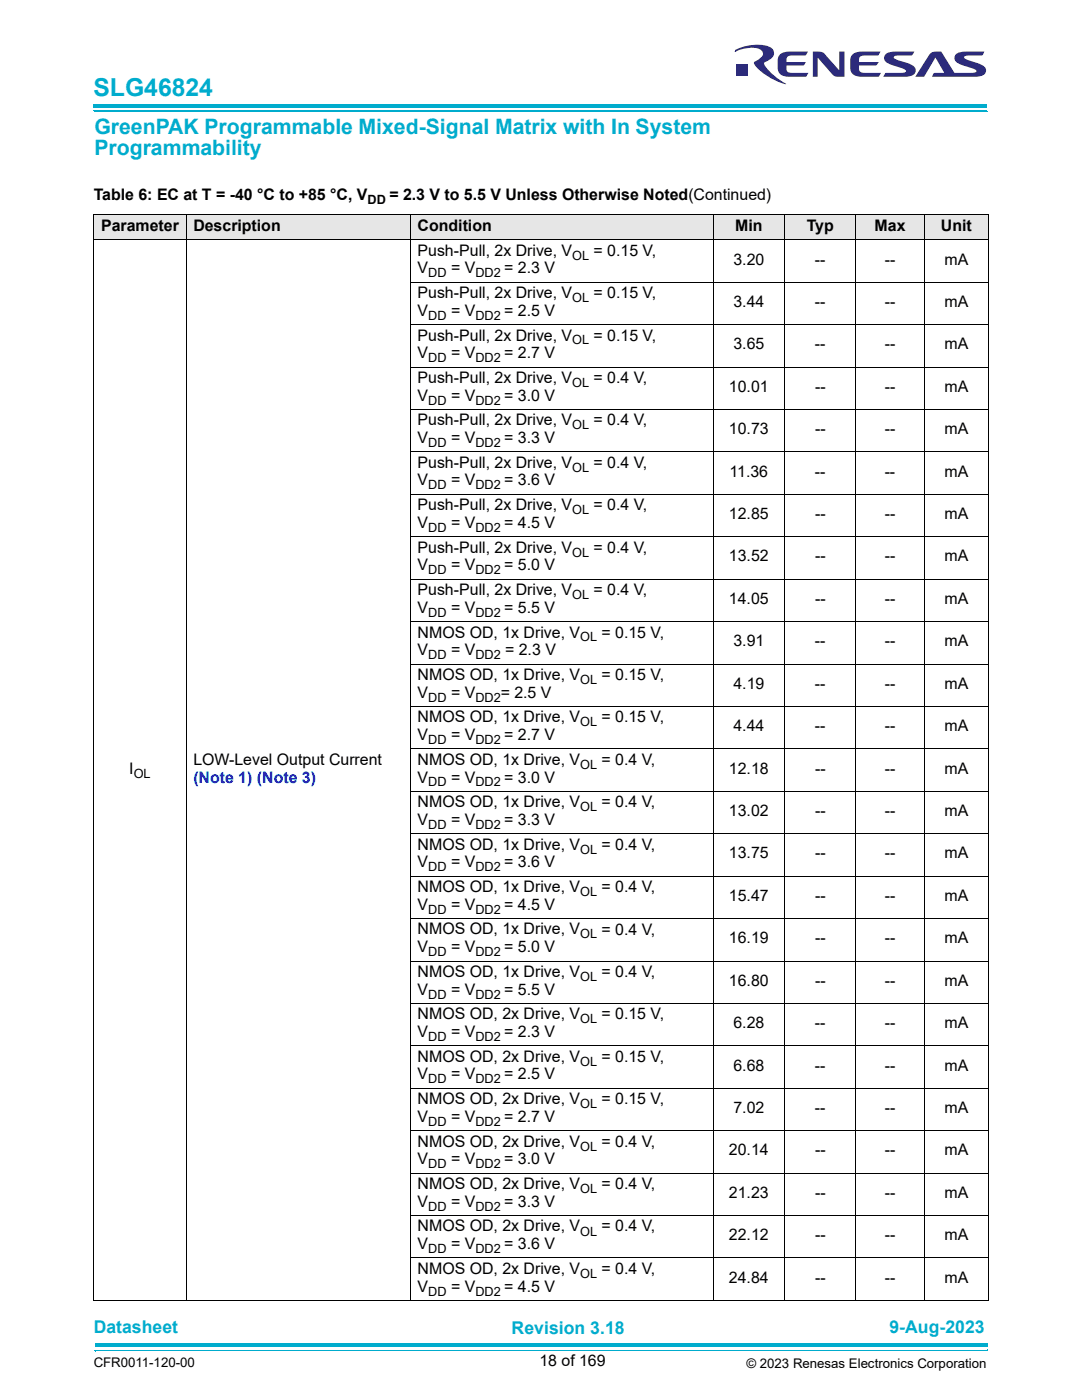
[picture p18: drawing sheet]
<svg xmlns="http://www.w3.org/2000/svg" width="216mm" height="279mm" viewBox="0 0 216 279" stroke-linecap="round" stroke-linejoin="round" font-family="sans-serif">
<defs><g id="words">
<text font-size="4.9" fill="#00accd" x="18.6" y="19.1">SLG46824</text>
<g font-size="4.2" fill="#00accd">
<text x="18.8" y="26.6">GreenPAK Programmable Mixed-Signal Matrix with In System</text>
<text x="18.8" y="30.9">Programmability</text>
</g>
<g font-size="3.5" fill="#00accd">
<text x="18.7" y="266">Datasheet</text>
<text x="102.1" y="266.3">Revision 3.18</text>
<text x="177.5" y="266">9-Aug-2023</text>
</g>
<g font-size="3.2">
<text x="18.7" y="39.9">Table 6: EС at T = -40 °C to +85 °C, V</text>
<text x="77.7" y="39.9">= 2.3 V to 5.5 V Unless Otherwise Noted(Continued)</text>
<text x="20.2" y="46.1">Parameter</text>
<text x="38.6" y="46.1">Description</text>
<text x="83.3" y="46.1">Condition</text>
<text x="146.7" y="46.1">Min</text>
<text x="161" y="46.1">Typ</text>
<text x="174.5" y="46.1">Max</text>
<text x="187.7" y="46.1">Unit</text>
<text x="83.3" y="51">Push-Pull, 2x Drive, V</text>
<text x="118.4" y="51">= 0.15 V,</text>
<text x="146.3" y="52.8">3.20</text>
<text x="162.6" y="52.8">--</text>
<text x="176.5" y="52.8">--</text>
<text x="188.4" y="52.8">mA</text>
<text x="83.3" y="59.5">Push-Pull, 2x Drive, V</text>
<text x="83.3" y="54.5">V</text>
<text x="90" y="54.5">= V</text>
<text x="100.6" y="54.5">= 2.3 V</text>
<text x="118.4" y="59.5">= 0.15 V,</text>
<text x="83.3" y="63">V</text>
<text x="90" y="63">= V</text>
<text x="100.6" y="63">= 2.5 V</text>
<text x="146.3" y="61.3">3.44</text>
<text x="162.6" y="61.3">--</text>
<text x="176.5" y="61.3">--</text>
<text x="188.4" y="61.3">mA</text>
<text x="83.3" y="68">Push-Pull, 2x Drive, V</text>
<text x="83.3" y="71.5">V</text>
<text x="90" y="71.5">= V</text>
<text x="100.6" y="71.5">= 2.7 V</text>
<text x="118.4" y="68">= 0.15 V,</text>
<text x="146.3" y="69.7">3.65</text>
<text x="162.6" y="69.7">--</text>
<text x="176.5" y="69.7">--</text>
<text x="188.4" y="69.7">mA</text>
<text x="83.3" y="76.4">Push-Pull, 2x Drive, V</text>
<text x="118.4" y="76.4">= 0.4 V,</text>
<text x="83.3" y="79.9">V</text>
<text x="90" y="79.9">= V</text>
<text x="100.6" y="79.9">= 3.0 V</text>
<text x="145.5" y="78.2">10.01</text>
<text x="162.6" y="78.2">--</text>
<text x="176.5" y="78.2">--</text>
<text x="188.5" y="78.2">mA</text>
<text x="83.3" y="84.9">Push-Pull, 2x Drive, V</text>
<text x="83.3" y="88.4">V</text>
<text x="90" y="88.4">= V</text>
<text x="100.6" y="88.4">= 3.3 V</text>
<text x="118.4" y="84.9">= 0.4 V,</text>
<text x="145.5" y="86.7">10.73</text>
<text x="162.6" y="86.7">--</text>
<text x="176.5" y="86.7">--</text>
<text x="188.5" y="86.7">mA</text>
<text x="83.3" y="93.4">Push-Pull, 2x Drive, V</text>
<text x="118.4" y="93.4">= 0.4 V,</text>
<text x="145.6" y="95.1">11.36</text>
<text x="162.6" y="95.1">--</text>
<text x="176.5" y="95.1">--</text>
<text x="188.4" y="95.1">mA</text>
<text x="83.3" y="101.8">Push-Pull, 2x Drive, V</text>
<text x="83.3" y="96.9">V</text>
<text x="90" y="96.9">= V</text>
<text x="100.6" y="96.9">= 3.6 V</text>
<text x="118.4" y="101.8">= 0.4 V,</text>
<text x="83.3" y="105.3">V</text>
<text x="90" y="105.3">= V</text>
<text x="100.6" y="105.3">= 4.5 V</text>
<text x="145.5" y="103.6">12.85</text>
<text x="162.6" y="103.6">--</text>
<text x="176.5" y="103.6">--</text>
<text x="188.5" y="103.6">mA</text>
<text x="83.3" y="110.3">Push-Pull, 2x Drive, V</text>
<text x="83.3" y="113.8">V</text>
<text x="90" y="113.8">= V</text>
<text x="100.6" y="113.8">= 5.0 V</text>
<text x="118.4" y="110.3">= 0.4 V,</text>
<text x="145.5" y="112.1">13.52</text>
<text x="162.6" y="112.1">--</text>
<text x="176.5" y="112.1">--</text>
<text x="188.5" y="112.1">mA</text>
<text x="83.3" y="118.8">Push-Pull, 2x Drive, V</text>
<text x="118.4" y="118.8">= 0.4 V,</text>
<text x="83.3" y="122.3">V</text>
<text x="90" y="122.3">= V</text>
<text x="100.6" y="122.3">= 5.5 V</text>
<text x="145.5" y="120.5">14.05</text>
<text x="162.6" y="120.5">--</text>
<text x="176.5" y="120.5">--</text>
<text x="188.5" y="120.5">mA</text>
<text x="83.3" y="127.2">NMOS OD, 1x Drive, V</text>
<text x="83.3" y="130.7">V</text>
<text x="90" y="130.7">= V</text>
<text x="100.8" y="130.7">= 2.3 V</text>
<text x="120" y="127.2">= 0.15 V,</text>
<text x="146.3" y="129">3.91</text>
<text x="162.6" y="129">--</text>
<text x="176.5" y="129">--</text>
<text x="188.4" y="129">mA</text>
<text x="83.3" y="135.7">NMOS OD, 1x Drive, V</text>
<text x="120" y="135.7">= 0.15 V,</text>
<text x="146.3" y="137.5">4.19</text>
<text x="162.6" y="137.5">--</text>
<text x="176.5" y="137.5">--</text>
<text x="188.4" y="137.5">mA</text>
<text x="83.3" y="139.2">V</text>
<text x="90" y="139.2">= V</text>
<text x="99.9" y="139.2">= 2.5 V</text>
<text x="83.3" y="144.2">NMOS OD, 1x Drive, V</text>
<text x="83.3" y="147.7">V</text>
<text x="90" y="147.7">= V</text>
<text x="100.6" y="147.7">= 2.7 V</text>
<text x="120" y="144.2">= 0.15 V,</text>
<text x="146.3" y="145.9">4.44</text>
<text x="162.6" y="145.9">--</text>
<text x="176.5" y="145.9">--</text>
<text x="188.4" y="145.9">mA</text>
<text x="25.8" y="154.4">I</text>
<text x="38.6" y="152.6">LOW-Level Output Current</text>
<text x="83.3" y="152.6">NMOS OD, 1x Drive, V</text>
<text x="120" y="152.6">= 0.4 V,</text>
<text x="145.5" y="154.4">12.18</text>
<text x="162.6" y="154.4">--</text>
<text x="176.5" y="154.4">--</text>
<text x="188.5" y="154.4">mA</text>
<text x="83.3" y="161.1">NMOS OD, 1x Drive, V</text>
<text x="83.3" y="156.2">V</text>
<text x="90" y="156.2">= V</text>
<text x="100.6" y="156.2">= 3.0 V</text>
<text x="120" y="161.1">= 0.4 V,</text>
<text x="83.3" y="164.6">V</text>
<text x="90" y="164.6">= V</text>
<text x="100.6" y="164.6">= 3.3 V</text>
<text x="145.5" y="162.9">13.02</text>
<text x="162.6" y="162.9">--</text>
<text x="176.5" y="162.9">--</text>
<text x="188.5" y="162.9">mA</text>
<text x="83.3" y="169.6">NMOS OD, 1x Drive, V</text>
<text x="83.3" y="173.1">V</text>
<text x="90" y="173.1">= V</text>
<text x="100.6" y="173.1">= 3.6 V</text>
<text x="120" y="169.6">= 0.4 V,</text>
<text x="145.5" y="171.3">13.75</text>
<text x="162.6" y="171.3">--</text>
<text x="176.5" y="171.3">--</text>
<text x="188.5" y="171.3">mA</text>
<text x="83.3" y="178">NMOS OD, 1x Drive, V</text>
<text x="120" y="178">= 0.4 V,</text>
<text x="145.5" y="179.8">15.47</text>
<text x="162.6" y="179.8">--</text>
<text x="176.5" y="179.8">--</text>
<text x="188.5" y="179.8">mA</text>
<text x="83.3" y="181.6">V</text>
<text x="90" y="181.6">= V</text>
<text x="100.6" y="181.6">= 4.5 V</text>
<text x="83.3" y="186.5">NMOS OD, 1x Drive, V</text>
<text x="83.3" y="190">V</text>
<text x="90" y="190">= V</text>
<text x="100.6" y="190">= 5.0 V</text>
<text x="120" y="186.5">= 0.4 V,</text>
<text x="145.5" y="188.3">16.19</text>
<text x="162.6" y="188.3">--</text>
<text x="176.5" y="188.3">--</text>
<text x="188.5" y="188.3">mA</text>
<text x="83.3" y="195">NMOS OD, 1x Drive, V</text>
<text x="120" y="195">= 0.4 V,</text>
<text x="145.5" y="196.7">16.80</text>
<text x="162.6" y="196.7">--</text>
<text x="176.5" y="196.7">--</text>
<text x="188.5" y="196.7">mA</text>
<text x="83.3" y="203.4">NMOS OD, 2x Drive, V</text>
<text x="83.3" y="198.5">V</text>
<text x="90" y="198.5">= V</text>
<text x="100.6" y="198.5">= 5.5 V</text>
<text x="120" y="203.4">= 0.15 V,</text>
<text x="83.3" y="207">V</text>
<text x="90" y="207">= V</text>
<text x="100.6" y="207">= 2.3 V</text>
<text x="146.3" y="205.2">6.28</text>
<text x="162.6" y="205.2">--</text>
<text x="176.5" y="205.2">--</text>
<text x="188.4" y="205.2">mA</text>
<text x="83.3" y="211.9">NMOS OD, 2x Drive, V</text>
<text x="83.3" y="215.4">V</text>
<text x="90" y="215.4">= V</text>
<text x="100.6" y="215.4">= 2.5 V</text>
<text x="120" y="211.9">= 0.15 V,</text>
<text x="146.3" y="213.7">6.68</text>
<text x="162.6" y="213.7">--</text>
<text x="176.5" y="213.7">--</text>
<text x="188.4" y="213.7">mA</text>
<text x="83.3" y="220.4">NMOS OD, 2x Drive, V</text>
<text x="120" y="220.4">= 0.15 V,</text>
<text x="83.3" y="223.9">V</text>
<text x="90" y="223.9">= V</text>
<text x="100.6" y="223.9">= 2.7 V</text>
<text x="146.3" y="222.1">7.02</text>
<text x="162.6" y="222.1">--</text>
<text x="176.5" y="222.1">--</text>
<text x="188.4" y="222.1">mA</text>
<text x="83.3" y="228.8">NMOS OD, 2x Drive, V</text>
<text x="83.3" y="232.4">V</text>
<text x="90" y="232.4">= V</text>
<text x="100.6" y="232.4">= 3.0 V</text>
<text x="120" y="228.8">= 0.4 V,</text>
<text x="145.5" y="230.6">20.14</text>
<text x="162.6" y="230.6">--</text>
<text x="176.5" y="230.6">--</text>
<text x="188.5" y="230.6">mA</text>
<text x="83.3" y="237.3">NMOS OD, 2x Drive, V</text>
<text x="120" y="237.3">= 0.4 V,</text>
<text x="145.5" y="239.1">21.23</text>
<text x="162.6" y="239.1">--</text>
<text x="176.5" y="239.1">--</text>
<text x="188.5" y="239.1">mA</text>
<text x="83.3" y="245.8">NMOS OD, 2x Drive, V</text>
<text x="83.3" y="240.8">V</text>
<text x="90" y="240.8">= V</text>
<text x="100.6" y="240.8">= 3.3 V</text>
<text x="120" y="245.8">= 0.4 V,</text>
<text x="83.3" y="249.3">V</text>
<text x="90" y="249.3">= V</text>
<text x="100.6" y="249.3">= 3.6 V</text>
<text x="145.5" y="247.5">22.12</text>
<text x="162.6" y="247.5">--</text>
<text x="176.5" y="247.5">--</text>
<text x="188.5" y="247.5">mA</text>
<text x="83.3" y="254.2">NMOS OD, 2x Drive, V</text>
<text x="83.3" y="257.8">V</text>
<text x="90" y="257.8">= V</text>
<text x="100.6" y="257.8">= 4.5 V</text>
<text x="120" y="254.2">= 0.4 V,</text>
<text x="145.5" y="256">24.84</text>
<text x="162.6" y="256">--</text>
<text x="176.5" y="256">--</text>
<text x="188.5" y="256">mA</text>
<text x="107.6" y="272.6">18 of 169</text>
</g>
<text font-size="3.2" fill="#00f" x="38.6" y="156.2">(Note 1) (Note 3)</text>
<g font-size="2.6">
<text x="18.7" y="272.8">CFR0011-120-00</text>
<text x="148.9" y="273">© 2023 Renesas Electronics Corporation</text>
</g>
<g font-size="2.5">
<text x="73.3" y="40.7">DD</text>
<text x="114.2" y="51.8">OL</text>
<text x="85.4" y="55.4">DD</text>
<text x="94.8" y="55.4">DD2</text>
<text x="85.4" y="63.8">DD</text>
<text x="94.8" y="63.8">DD2</text>
<text x="114.2" y="60.3">OL</text>
<text x="114.2" y="68.7">OL</text>
<text x="85.4" y="72.3">DD</text>
<text x="94.8" y="72.3">DD2</text>
<text x="114.2" y="77.2">OL</text>
<text x="85.4" y="80.8">DD</text>
<text x="94.8" y="80.8">DD2</text>
<text x="85.4" y="89.2">DD</text>
<text x="94.8" y="89.2">DD2</text>
<text x="114.2" y="85.7">OL</text>
<text x="114.2" y="94.1">OL</text>
<text x="85.4" y="97.7">DD</text>
<text x="94.8" y="97.7">DD2</text>
<text x="85.4" y="106.2">DD</text>
<text x="94.8" y="106.2">DD2</text>
<text x="114.2" y="102.6">OL</text>
<text x="114.2" y="111.1">OL</text>
<text x="85.4" y="114.6">DD</text>
<text x="94.8" y="114.6">DD2</text>
<text x="114.2" y="119.5">OL</text>
<text x="85.4" y="123.1">DD</text>
<text x="94.8" y="123.1">DD2</text>
<text x="85.4" y="131.6">DD</text>
<text x="94.8" y="131.6">DD2</text>
<text x="115.8" y="128">OL</text>
<text x="115.8" y="136.5">OL</text>
<text x="85.4" y="140">DD</text>
<text x="94.8" y="140">DD2</text>
<text x="85.4" y="148.5">DD</text>
<text x="94.8" y="148.5">DD2</text>
<text x="115.8" y="144.9">OL</text>
<text x="26.7" y="155.2">OL</text>
<text x="115.8" y="153.4">OL</text>
<text x="85.4" y="157">DD</text>
<text x="94.8" y="157">DD2</text>
<text x="115.8" y="161.9">OL</text>
<text x="85.4" y="165.4">DD</text>
<text x="94.8" y="165.4">DD2</text>
<text x="85.4" y="173.9">DD</text>
<text x="94.8" y="173.9">DD2</text>
<text x="115.8" y="170.3">OL</text>
<text x="115.8" y="178.8">OL</text>
<text x="85.4" y="182.4">DD</text>
<text x="94.8" y="182.4">DD2</text>
<text x="85.4" y="190.8">DD</text>
<text x="94.8" y="190.8">DD2</text>
<text x="115.8" y="187.3">OL</text>
<text x="115.8" y="195.7">OL</text>
<text x="85.4" y="199.3">DD</text>
<text x="94.8" y="199.3">DD2</text>
<text x="85.4" y="207.8">DD</text>
<text x="94.8" y="207.8">DD2</text>
<text x="115.8" y="204.2">OL</text>
<text x="115.8" y="212.7">OL</text>
<text x="85.4" y="216.2">DD</text>
<text x="94.8" y="216.2">DD2</text>
<text x="115.8" y="221.1">OL</text>
<text x="85.4" y="224.7">DD</text>
<text x="94.8" y="224.7">DD2</text>
<text x="85.4" y="233.2">DD</text>
<text x="94.8" y="233.2">DD2</text>
<text x="115.8" y="229.6">OL</text>
<text x="115.8" y="238.1">OL</text>
<text x="85.4" y="241.6">DD</text>
<text x="94.8" y="241.6">DD2</text>
<text x="85.4" y="250.1">DD</text>
<text x="94.8" y="250.1">DD2</text>
<text x="115.8" y="246.6">OL</text>
<text x="115.8" y="255">OL</text>
<text x="85.4" y="258.6">DD</text>
<text x="94.8" y="258.6">DD2</text>
</g>
</g></defs>
<path d="M18.9 268.1h178.1v.7h-178.1z" fill="#00accd"/>
<path d="M19 269.5h178M19 269.6h178.1" fill="none" stroke="#00accd" stroke-width=".2"/>
<path d="M196.9 269.3h.2v.3h-.2z" fill="#00accd"/>
<path d="M18.9 269.4h178.1" fill="none" stroke="#00accd" stroke-width=".2"/>
<g fill="#00accd">
<path d="M18.9 269.4h.2v.3h-.2z"/>
<path d="M18.7 20.7h178.2v.7h-178.2z"/>
</g>
<path d="M18.8 22.1h178.1M18.8 22.2h178.2" fill="none" stroke="#00accd" stroke-width=".2"/>
<path d="M196.8 21.9h.2v.3h-.2z" fill="#00accd"/>
<path d="M18.7 22h178.2" fill="none" stroke="#00accd" stroke-width=".2"/>
<path d="M18.7 22h.2v.3h-.2z" fill="#00accd"/>
<g fill="#2c2b7b">
<path d="M162.2 10.3h.9a1.62 1.62 0 0 1 1.6 .7l2.8 3v-3.7h1v5a4.2 4.2 0 0 1-2.2-.3l-3.1-3.5v3.8h-1z"/>
<path d="M155.8 10.8a8 8 0 0 1 3.9-.5h1.5l-.6 .8h-2.5a.98 .98 0 0 0-1.2 1.3h3.9l-.3 .5-.2 .2h-3.4a1.05 1.05 0 0 0 .2 1.1 1.05 1.05 0 0 0 1.1 .3h3.1l-.4 .8h-2a3.8 3.8 0 0 1-3.5-.8 5.2 5.2 0 0 1 0-3.4z"/>
<path d="M170.2 10.8a8 8 0 0 1 4-.5h1.5l-.4 .7-.2 .1h-2.6a.98 .98 0 0 0-1.1 1.3h4l-.7 .7h-3.3a1.06 1.06 0 0 0 .2 1.1 1.06 1.06 0 0 0 1.1 .3h3.1l-.4 .8h-2a3.8 3.8 0 0 1-3.5-.8 5.2 5.2 0 0 1 0-3.4z"/>
<path d="M176.6 10.9a3.5 3.5 0 0 1 2.6-.6h3.3l-.5 .7-1.4 .1a3.1 3.1 0 0 0-2.2 .2l-.1 .1a3.2 3.2 0 0 0 1.8 .9 3.5 3.5 0 0 1 2.6 1.5 1.31 1.31 0 0 1-1.5 1.5h-5a1.05 1.05 0 0 1 1.5-.8h.8a3.2 3.2 0 0 0 2.3-.2l-.1-.3-.8-.4a6.1 6.1 0 0 1-3.3-1.4 1.09 1.09 0 0 1 0-1.3z"/>
<path d="M185.7 10.6a3 3 0 0 1 2.2-.2l2.5 4.1h2a3.4 3.4 0 0 0 2.4-.2v-.1a1.1 1.1 0 0 0-1-.6l-.6-.2a3.7 3.7 0 0 1-2.7-1.5 1.31 1.31 0 0 1 1.5-1.6h4.4l-.4 .7-1.4 .1a3.1 3.1 0 0 0-2.2 .2l.2 .4 1.4 .5a4.1 4.1 0 0 1 2.7 1.6 1.3 1.3 0 0 1-1.5 1.5h-9.2l.2-.6 .3-.2h1.9l-1.7-3-2.3 3.8h-1.8z"/>
<path d="M147 12.7h2.3v2.4h-2.3z"/>
<path d="M146.7 10a8.8 8.8 0 0 1 7-.6 1.41 1.41 0 0 1 .7 1.5 1.41 1.41 0 0 1-1.1 1.2l-.6 .3a.38 .38 0 0 0-.1 .6 12.7 12.7 0 0 0 4.3 3.8 10.8 10.8 0 0 1-6.5-4.2l.2-.3 .5-.3a1.57 1.57 0 0 0 1.1-1.5 1.92 1.92 0 0 0-2-1 6.9 6.9 0 0 0-3.6 .9z"/>
</g>
<g fill="#e6e6e6">
<path d="M18.7 42.9h18.5v5h-18.5z"/>
<path d="M37.2 42.9h44.7v5h-44.7z"/>
<path d="M81.9 42.9h60.4v5h-60.4z"/>
<path d="M142.3 42.9h14.2v5h-14.2z"/>
<path d="M156.5 42.9h14.3v5h-14.3z"/>
<path d="M170.8 42.9h13.6v5h-13.6z"/>
<path d="M184.4 42.9h12.9v5h-12.9z"/>
</g>
<g fill="none" stroke="#000" stroke-width=".2">
<path d="M18.6 47.9h178.8M18.6 42.9h178.7M18.7 47.9v211.5M18.7 42.9v4.9M37.2 42.9v216.7M81.8 56.3h115.6M81.9 42.9v216.7M142.3 42.9v216.7M156.5 42.9v216.7M170.8 42.9v216.7M184.4 42.9v216.7M197.3 42.9v4.9"/>
<path d="M197.3 47.9v211.5M81.8 64.8h115.6M81.8 73.3h115.6M81.8 81.7h115.6M81.8 90.2h115.6M81.8 98.7h115.6M81.8 107.1h115.6M81.8 115.6h115.6M81.8 124.1h115.6M81.8 132.5h115.6M81.8 141h115.6M81.8 149.5h115.6"/>
<path d="M81.8 157.9h115.6M81.8 166.4h115.6M81.8 174.9h115.6M81.8 183.3h115.6M81.8 191.8h115.6M81.8 200.3h115.6M81.8 208.7h115.6M81.8 217.2h115.6M81.8 225.7h115.6M81.8 234.1h115.6M18.6 259.5h178.8M81.8 242.6h115.6"/>
<path d="M81.8 251.1h115.6"/>
</g>
<use href="#words"/>
</svg>
